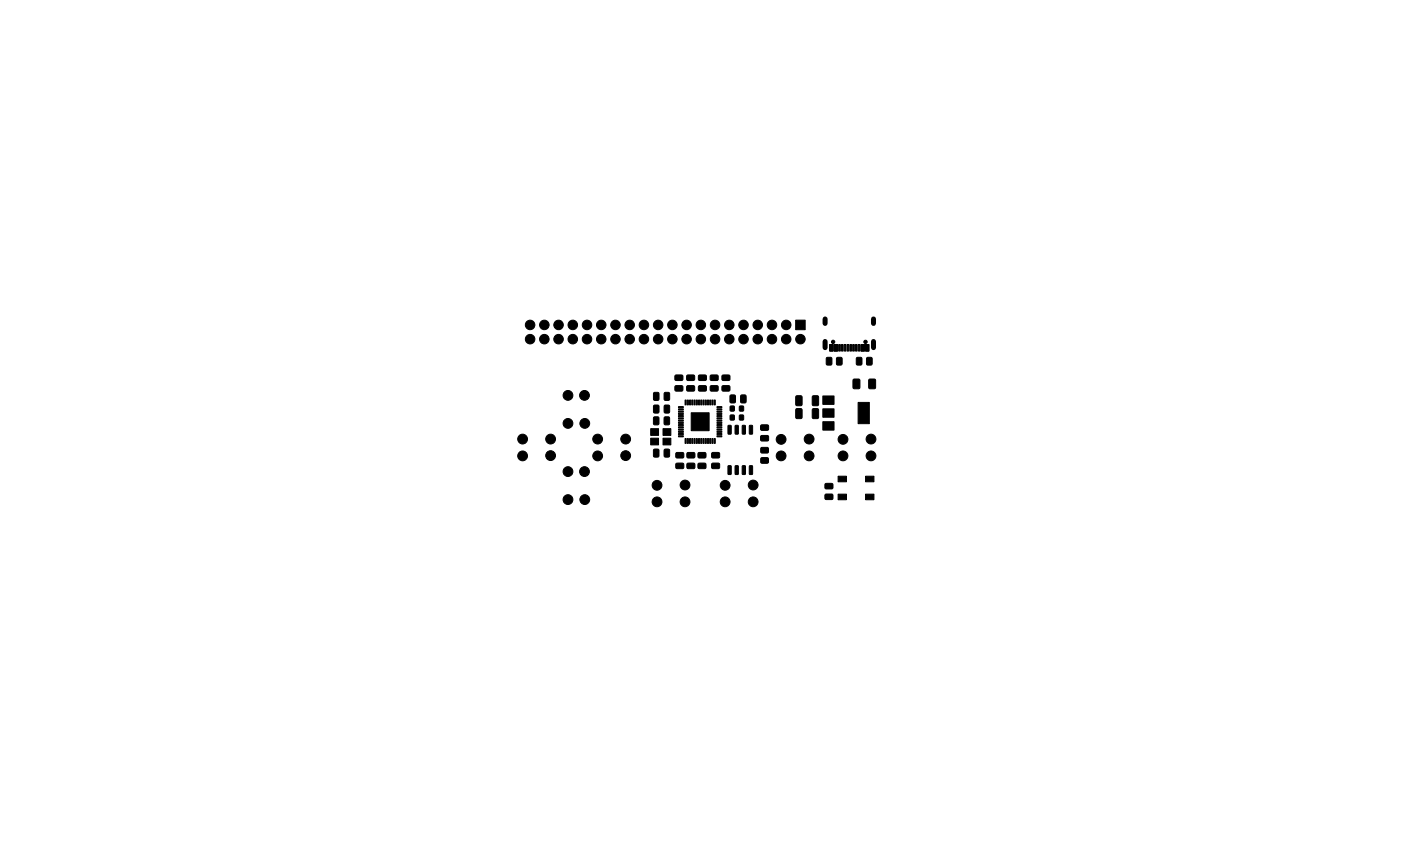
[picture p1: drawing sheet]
<svg xmlns="http://www.w3.org/2000/svg" width="250mm" height="150mm" viewBox="0 0 250 150" stroke-linecap="round" stroke-linejoin="round" font-family="sans-serif">
<g fill="#000" stroke="#000" stroke-width=".18">
<path d="M142.1 57.1h1.7v1.7h-1.7zM116.2 78.2h1.4v1.2h-1.4zM116.2 76.5h1.4v1.2h-1.4zM116.7 74.5l.7-.1 .2 .1 .1 1.1-.2 .2h-.6l-.2-.1zM116.7 70.1l.7-.1 .2 .2 .1 1-.2 .3h-.6l-.2-.2zM116.7 72.4l.7-.1 .2 .1 .1 1.1-.2 .2h-.6l-.2-.1zM118.6 74.5l.7-.1 .2 .1v1.1l-.1 .2h-.6l-.2-.1zM118.6 70.1l.7-.1 .2 .2 .1 1-.2 .3h-.6l-.2-.2zM118.6 72.4l.7-.1 .2 .1 .1 1.1-.2 .2h-.6l-.2-.1zM118.4 78.2h1.4v1.2h-1.4zM118.4 76.5h1.4v1.2h-1.4zM120.5 68.9l1.3-.1 .1 .3v.6l-.2 .1h-1.1l-.1-.2z"/>
<path d="M120.5 67l1.3-.1 .1 .3v.6l-.2 .1h-1.1l-.1-.2zM121.1 77.8h.8l.1 .1-.8 .1zM121.1 77.4h.8l.1 .1-.8 .1zM121.1 77h.8l.1 .1-.8 .1zM121.1 76.6h.8l.1 .1-.8 .1zM121.1 76.2h.8l.1 .1-.8 .1zM121.1 75.8h.8l.1 .1-.8 .1zM121.1 75.4h.8l.1 .1-.8 .1zM121.1 75h.8l.1 .1-.8 .1zM121.1 74.6h.8l.1 .1-.8 .1zM121.1 74.2h.8l.1 .1-.8 .1zM121.1 73.8h.8l.1 .1-.8 .1z"/>
<path d="M121.1 73.4h.8l.1 .1-.8 .1zM121.1 73h.8l.1 .1-.8 .1zM121.1 72.6h.8l.1 .1-.8 .1zM122.3 78.3h.2v.8h-.2zM122.3 71.4h.2v.9l-.2-.1zM122.7 78.3h.2l-.1 .8h-.1zM122.7 71.4h.2l-.1 .9-.1-.1zM122.6 68.9l1.3-.1 .1 .3v.6l-.2 .1h-1.1l-.1-.2zM122.6 67l1.3-.1 .1 .3v.6l-.2 .1h-1.1l-.1-.2zM123.1 78.3h.2l-.1 .8h-.1zM123.1 71.4h.2l-.1 .9-.1-.1zM123.5 78.3h.2l-.1 .8h-.1z"/>
<path d="M123.5 71.4h.2l-.1 .9-.1-.1zM123.9 78.3h.2v.8h-.2zM123.9 71.4h.2v.9l-.2-.1zM124.3 78.3h.2v.8h-.2zM124.3 71.4h.2v.9l-.2-.1zM124.7 78.3h.2l-.1 .8h-.1zM124.7 71.4h.2l-.1 .9-.1-.1zM124.7 68.9l1.3-.1 .1 .3v.6l-.2 .1h-1.1l-.1-.2zM124.7 67l1.3-.1 .1 .3v.6l-.2 .1h-1.1l-.1-.2zM125.1 78.3h.2l-.1 .8h-.1zM125.1 71.4h.2l-.1 .9-.1-.1zM125.5 78.3h.2l-.1 .8h-.1z"/>
<path d="M125.5 71.4h.2l-.1 .9-.1-.1zM125.9 78.3h.2v.8h-.2zM125.9 71.4h.2v.9l-.2-.1zM126.3 78.3h.2v.8h-.2zM126.3 71.4h.2v.9l-.2-.1zM123.4 73.7h3.2v3.2h-3.2zM126.7 78.3h.2l-.1 .8h-.1zM126.7 71.4h.2l-.1 .9-.1-.1zM126.8 68.9l1.3-.1 .1 .3v.6l-.2 .1h-1.1l-.1-.2zM126.8 67l1.3-.1 .1 .3v.6l-.2 .1h-1.1l-.1-.2zM127.1 78.3h.2l-.1 .8h-.1zM127.1 71.4h.2l-.1 .9-.1-.1z"/>
<path d="M127.5 78.3h.2l-.1 .8h-.1zM127.5 71.4h.2l-.1 .9-.1-.1zM128 72.6h.8l.1 .1-.8 .1zM128 73h.8l.1 .1-.8 .1zM128 73.4h.8l.1 .1-.8 .1zM128 73.8h.8l.1 .1-.8 .1zM128 74.2h.8l.1 .1-.8 .1zM128 74.6h.8l.1 .1-.8 .1zM128 75h.8l.1 .1-.8 .1zM128 75.4h.8l.1 .1-.8 .1zM128 75.8h.8l.1 .1-.8 .1zM128 76.2h.8l.1 .1-.8 .1z"/>
<path d="M128 76.6h.8l.1 .1-.8 .1zM128 77h.8l.1 .1-.8 .1zM128 77.4h.8l.1 .1-.8 .1zM128 77.8h.8l.1 .1-.8 .1zM128.9 68.9l1.3-.1 .1 .3v.6l-.2 .1h-1.1l-.1-.2zM128.9 67l1.3-.1 .1 .3v.6l-.2 .1h-1.1l-.1-.2zM130 75.9l.5 .1v1.5l-.5-.1zM130.4 70.6l.7-.1 .2 .1v1.1l-.1 .2h-.6l-.3-.1zM130.4 74.1h.7v.8h-.7zM130.4 72.5h.7v.8h-.7zM131.3 75.9l.5 .1-.1 1.5-.5-.1zM132.3 70.6l.7-.1 .2 .1v1.1l-.1 .2h-.6l-.3-.1z"/>
<path d="M132.5 75.9l.6 .1-.1 1.5-.5-.1zM132 74.1h.7v.8h-.7zM132 72.5h.7v.8h-.7zM133.8 75.9l.6 .1-.1 1.5-.5-.1zM135.8 77.8l1.3-.1 .1 .3v.6l-.2 .1h-1.1l-.1-.2zM135.8 75.9l1.3-.1 .1 .3v.6l-.2 .1h-1.1l-.1-.2zM142.1 73l.8-.1 .3 .2v1.4l-.2 .2h-.7l-.2-.1zM142.1 70.7l.8-.1 .3 .2v1.4l-.2 .2h-.7l-.2-.1zM145.1 73l.8-.1 .2 .2 .1 1.4-.2 .2h-.8l-.2-.1zM145.1 70.7l.8-.1 .2 .2 .1 1.4-.2 .2h-.8l-.2-.1zM146.9 75.3h2v1.5h-2zM146.9 73h2v1.5h-2z"/>
<path d="M146.9 70.7h2v1.5h-2zM148.1 61.5h.6v1.2h-.6zM147.6 63.8h.7l.2 .1v1l-.1 .3h-.6l-.3-.2zM148.9 61.5h.6v1.2h-.6zM149.7 61.5h.3v1.2h-.3zM149.4 63.8h.7l.2 .1v1l-.1 .3h-.6l-.3-.2zM150.2 61.5h.3v1.2h-.3zM150.7 61.5h.3v1.2h-.3zM151.2 61.5h.3v1.2h-.3zM151.7 61.5h.3v1.2h-.3zM152.2 61.5h.3v1.2h-.3zM152.9 63.8h.7l.3 .1v1l-.2 .3h-.6l-.2-.2z"/>
<path d="M152.7 61.5h.3v1.2h-.3zM153.2 71.8h2v3.8h-2zM153.2 61.5h.3v1.2h-.3zM152.3 67.7l1-.1 .2 .2v1.3l-.1 .3h-.9l-.2-.2zM153.7 61.5h.6v1.2h-.6zM154.5 61.5h.6v1.2h-.6zM154.8 63.8h.7l.2 .1v1l-.1 .3h-.7l-.2-.2zM155.1 67.7l1-.1 .2 .2v1.3l-.1 .3h-.9l-.2-.2zM116.7 80.2l.7-.1 .2 .2 .1 1-.2 .3h-.6l-.2-.2zM118.6 80.2l.7-.1 .2 .2v1l-.1 .3h-.6l-.2-.2zM120.7 80.8h1.2l.2 .2v.6l-.3 .2-1-.1-.2-.2zM120.7 82.7h1.2l.2 .2v.6l-.3 .2-1-.1-.2-.2z"/>
<path d="M122.7 80.8h1.2l.2 .2-.1 .6-.2 .2-1-.1-.2-.2zM122.7 82.7h1.2l.2 .2-.1 .6-.2 .2-1-.1-.2-.2zM124.7 80.8h1.2l.1 .2v.6l-.2 .2-1.1-.1-.1-.2zM124.7 82.7h1.2l.1 .2v.6l-.2 .2-1.1-.1-.1-.2zM127.1 80.8h1.2l.2 .2v.6l-.3 .2-1-.1-.2-.2zM127.1 82.7h1.2l.2 .2v.6l-.3 .2-1-.1-.2-.2zM130 83.1l.5 .1v1.5l-.5-.1zM131.3 83.1l.5 .1-.1 1.5-.5-.1zM132.5 83.1l.6 .1-.1 1.5-.5-.1zM133.8 83.1l.6 .1-.1 1.5-.5-.1zM135.9 81.7h1.1l.2 .2v.6l-.3 .2h-.9l-.2-.3zM135.9 79.9h1.1l.2 .2v.6l-.3 .2h-.9l-.2-.3z"/>
<path d="M147.3 88.2h1.3l.1 .2v.6l-.2 .2h-1.1l-.1-.3zM147.3 86.3h1.3l.1 .2v.6l-.2 .2h-1.1l-.1-.3zM149.6 88.2h1.5v1h-1.5zM149.6 85h1.5v1h-1.5zM154.5 85h1.5v1h-1.5zM154.5 88.2h1.5v1h-1.5z"/>
<circle cx="94.6" cy="58" r=".85"/>
<circle cx="97.2" cy="58" r=".85"/>
<circle cx="99.7" cy="58" r=".85"/>
<circle cx="102.3" cy="58" r=".85"/>
<circle cx="104.8" cy="58" r=".85"/>
<circle cx="107.3" cy="58" r=".85"/>
<circle cx="109.9" cy="58" r=".85"/>
<circle cx="112.4" cy="58" r=".85"/>
<circle cx="115" cy="58" r=".85"/>
<circle cx="117.5" cy="58" r=".85"/>
<circle cx="120" cy="58" r=".85"/>
<circle cx="122.6" cy="58" r=".85"/>
<circle cx="125.1" cy="58" r=".85"/>
<circle cx="127.7" cy="58" r=".85"/>
<circle cx="130.2" cy="58" r=".85"/>
<circle cx="132.7" cy="58" r=".85"/>
<circle cx="135.3" cy="58" r=".85"/>
<circle cx="137.8" cy="58" r=".85"/>
<circle cx="140.4" cy="58" r=".85"/>
<circle cx="93.3" cy="78.4" r=".87"/>
<circle cx="94.6" cy="60.5" r=".85"/>
<circle cx="97.2" cy="60.5" r=".85"/>
<circle cx="98.3" cy="78.4" r=".87"/>
<circle cx="99.7" cy="60.5" r=".85"/>
<circle cx="101.4" cy="70.6" r=".87"/>
<circle cx="101.4" cy="75.6" r=".87"/>
<circle cx="102.3" cy="60.5" r=".85"/>
<circle cx="104.3" cy="70.6" r=".87"/>
<circle cx="104.4" cy="75.6" r=".87"/>
<circle cx="104.8" cy="60.5" r=".85"/>
<circle cx="106.7" cy="78.4" r=".87"/>
<circle cx="107.3" cy="60.5" r=".85"/>
<circle cx="109.9" cy="60.5" r=".85"/>
<circle cx="111.7" cy="78.4" r=".87"/>
<circle cx="112.4" cy="60.5" r=".85"/>
<circle cx="115" cy="60.5" r=".85"/>
<circle cx="117.5" cy="60.5" r=".85"/>
<circle cx="120" cy="60.5" r=".85"/>
<circle cx="122.6" cy="60.5" r=".85"/>
<circle cx="125.1" cy="60.5" r=".85"/>
<circle cx="127.7" cy="60.5" r=".85"/>
<circle cx="130.2" cy="60.5" r=".85"/>
<circle cx="132.7" cy="60.5" r=".85"/>
<circle cx="135.3" cy="60.5" r=".85"/>
<circle cx="137.8" cy="60.5" r=".85"/>
<circle cx="139.5" cy="78.4" r=".87"/>
<circle cx="140.4" cy="60.5" r=".85"/>
<circle cx="142.9" cy="60.5" r=".85"/>
<circle cx="144.5" cy="78.4" r=".87"/>
<circle cx="148.7" cy="61" r=".3"/>
<circle cx="150.5" cy="78.4" r=".87"/>
<circle cx="154.5" cy="61" r=".3"/>
<circle cx="155.5" cy="78.4" r=".87"/>
<circle cx="93.3" cy="81.4" r=".87"/>
<circle cx="98.3" cy="81.3" r=".87"/>
<circle cx="101.4" cy="89.2" r=".87"/>
<circle cx="101.4" cy="84.2" r=".87"/>
<circle cx="104.4" cy="84.2" r=".87"/>
<circle cx="104.4" cy="89.2" r=".87"/>
<circle cx="106.7" cy="81.4" r=".87"/>
<circle cx="111.7" cy="81.3" r=".87"/>
<circle cx="117.3" cy="86.6" r=".87"/>
<circle cx="117.3" cy="89.6" r=".87"/>
<circle cx="122.3" cy="89.6" r=".87"/>
<circle cx="122.3" cy="86.6" r=".87"/>
<circle cx="129.5" cy="86.6" r=".87"/>
<circle cx="129.5" cy="89.6" r=".87"/>
<circle cx="134.5" cy="86.6" r=".87"/>
<circle cx="134.5" cy="89.6" r=".87"/>
<circle cx="139.5" cy="81.4" r=".87"/>
<circle cx="144.4" cy="81.4" r=".87"/>
<circle cx="150.5" cy="81.4" r=".87"/>
<circle cx="155.5" cy="81.4" r=".87"/>
</g>
<path d="M147.3 56.9v.8M155.9 56.9v.8M147.3 61v1.1M155.9 61v1.1" fill="none" stroke="#000" stroke-width=".9"/>
</svg>
